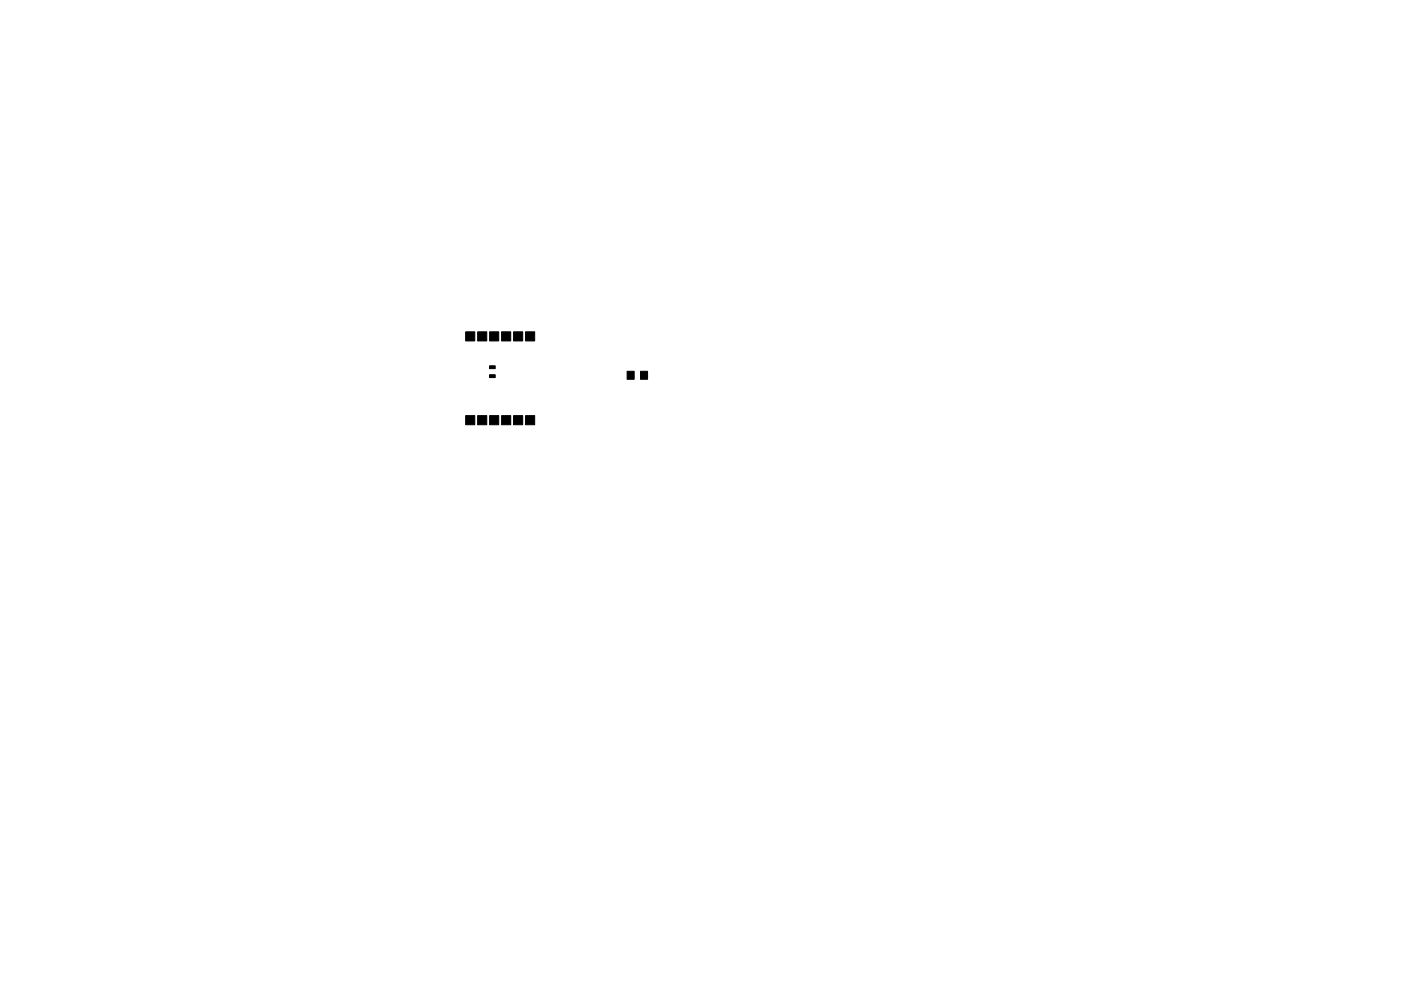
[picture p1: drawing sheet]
<svg xmlns="http://www.w3.org/2000/svg" width="297mm" height="210mm" viewBox="0 0 297 210" stroke-linecap="round" stroke-linejoin="round" font-family="sans-serif">
<g fill="#000" stroke="#000" stroke-width=".21">
<path d="M98.7 70.4h2v1.9h-2zM101.3 70.4h1.9v1.9h-1.9zM103.8 77.6h1.2v.6h-1.2zM103.8 79.5h1.2v.6h-1.2zM103.8 70.4h1.9v1.9h-1.9zM106.3 70.4h2v1.9h-2zM108.9 70.4h1.9v1.9h-1.9zM111.4 70.4h2v1.9h-2zM133 78.8h1.5v1.7h-1.5zM135.8 78.8h1.5v1.7h-1.5zM98.7 88.2h2v1.9h-2zM101.3 88.2h1.9v1.9h-1.9z"/>
<path d="M103.8 88.2h1.9v1.9h-1.9zM106.3 88.2h2v1.9h-2zM108.9 88.2h1.9v1.9h-1.9zM111.4 88.2h2v1.9h-2z"/>
</g>
</svg>
